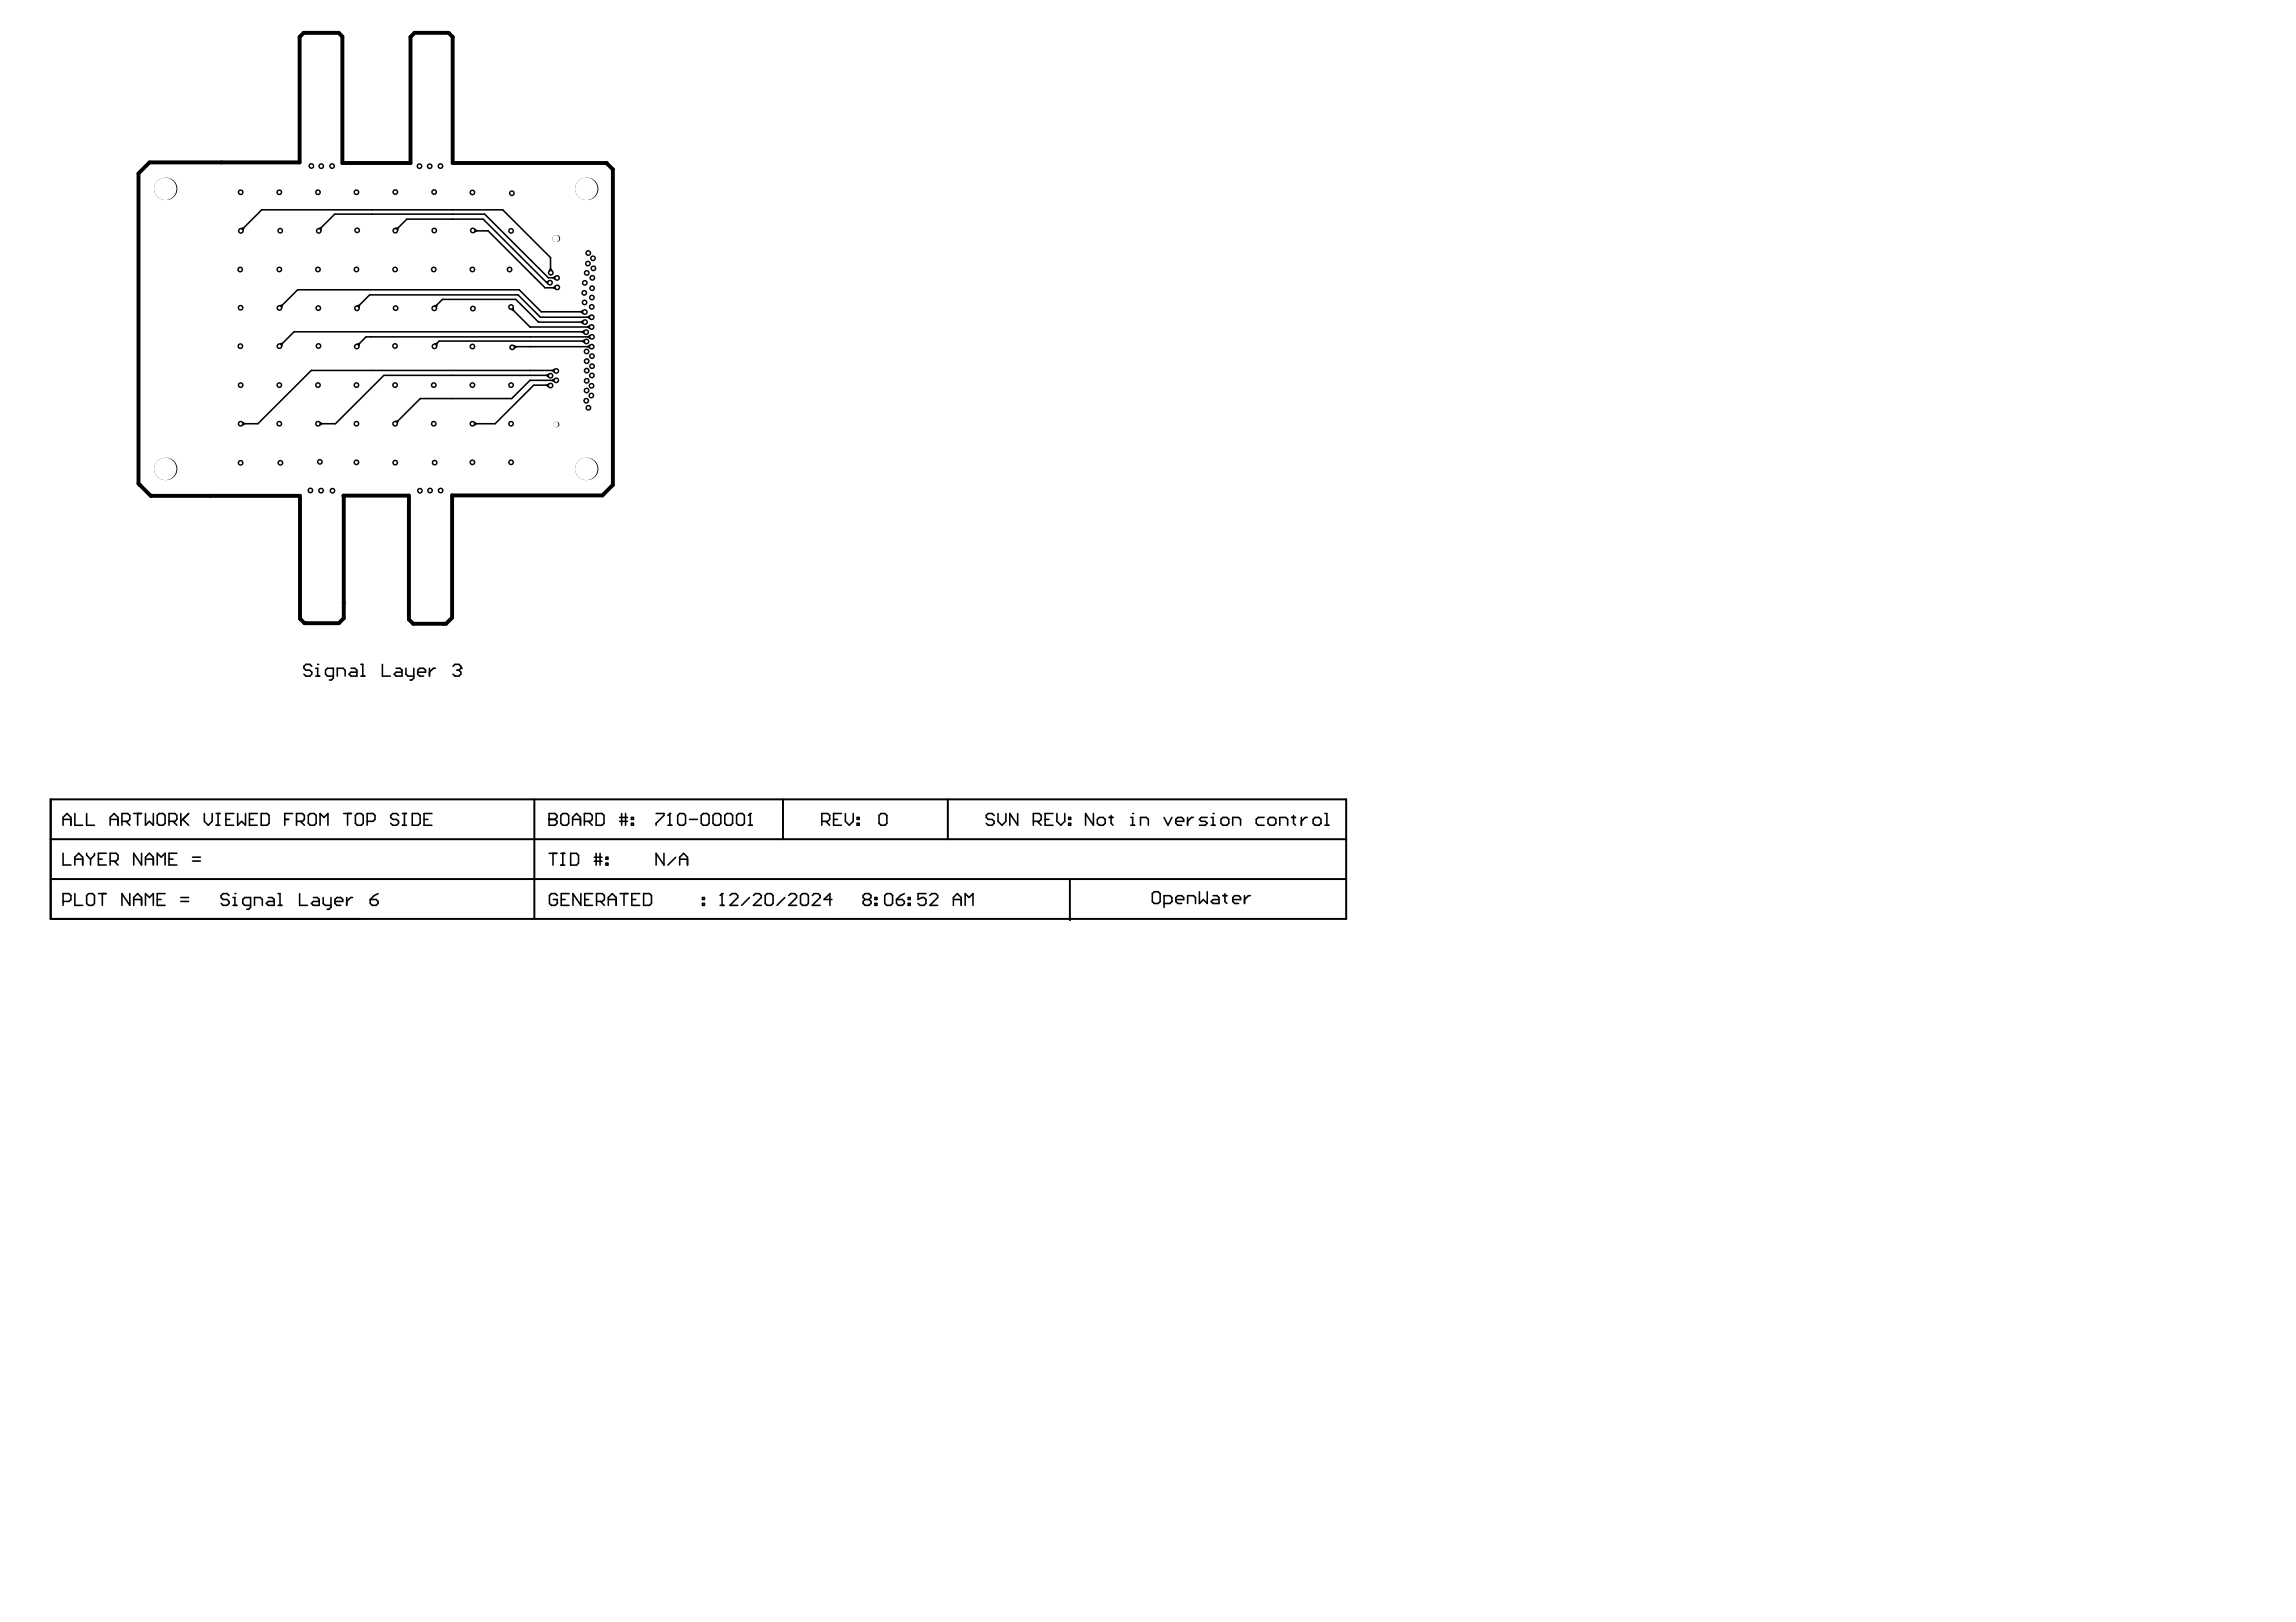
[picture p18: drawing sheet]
<svg xmlns="http://www.w3.org/2000/svg" width="297mm" height="210mm" viewBox="0 0 297 210" stroke-linecap="round" stroke-linejoin="round" font-family="sans-serif">
<path d="M17.9 22.4l1.4-1.4h19.5v-16.2l.5-.5h4.5l.5 .4v16.4h8.8v-16.3l.5-.6h4.4l.6 .6v16.3h19.9l.8 .8v40.9l-1.4 1.3h-19.4v15.8l-.8 .8h-4.2l-.6-.5v-16.1h-8.5l.1 15.9-.7 .6h-4.4l-.6-.5v-15.9h-19.3l-1.6-1.6zM78.5 21.1h.1M18.1 62.8h.1M44.5 78h.1" fill="none" stroke="#000" stroke-width=".51"/>
<path d="M6.5 108.6h167.7M6.5 113.8h167.6M6.6 103.4h167.6v15.5h-167.7zM69.1 103.4v15.5M101.3 103.4v5.2M122.6 103.4v5.2M138.4 113.9v5.2" fill="none" stroke="#000" stroke-width=".25"/>
<g fill="none" stroke="#000" stroke-width=".2">
<path d="M31.1 29.9l2.8-2.7h31.1l6.2 6.1v2.3M36.1 39.9l2.4-2.4h28.7l2.8 2.8h5.5M41.1 29.9l2.2-2.2h19.4l8.2 8.2 1.2 .1M46.1 39.9l1.7-1.7h19.2l2.9 2.9h6.7M51.1 29.9l1.5-1.5h9.9l8.2 8.2h.5M56.1 39.9l1.1-1.2h9.5l3 3h6M61.1 29.9h2l7.4 7.3h1.6M66.1 39.7v.2l2.5 2.4h7.9M71.2 49.8h-2.1l-5 5h-3M71.2 48.6h-21.5l-6.3 6.2h-2.3M72 49.2h-3.4l-2.4 2.4h-11.8l-3.3 3.2M72 48l-31.7-.1-6.9 6.9h-2.3"/>
<path d="M75.8 42.9h-37.8l-1.9 1.9M75.9 44.2l-19.1-.1-.7 .7M76.5 42.3h.1M76.6 44.9h-10.2l-.2 .2M76.6 43.6h-29.2l-1.3 1.2M76.6 43.6h.1M40.3 86.2l-.2-.2h-.5l-.3 .2v.3l.3 .2h.5l.2 .3v.2l-.2 .3h-.5l-.3-.3M40.8 87.5h.6M40.8 86.5h.3v1M41.1 86h.1M43.1 87.5h-.7l-.3-.3v-.5l.3-.2h.7v1.2l-.2 .3h-.3M43.6 87.5v-1h.8l.2 .2v.8"/>
<path d="M45.4 86.5h.5l.3 .2v.8h-.8l-.2-.3 .2-.2h.8M46.7 86h.2v1.5M46.7 87.5h.5M49.5 86v1.5h1M51.2 86.5h.6l.2 .2v.8h-.8l-.2-.3 .2-.2h.8M52.5 86.5v.7l.3 .3h.7M53.5 86.5v1.2l-.2 .3h-.3M54 87h1.1v-.3l-.3-.2h-.5l-.3 .2v.5l.3 .3h.5M55.6 86.5v1M56.3 86.5h-.2l-.5 .5M58.6 86.2l.3-.2h.5l.2 .2v.3M59.1 86.7h.3"/>
<path d="M59.4 86.7l.2 .3v.2l-.2 .3h-.5l-.3-.3M59.6 86.5h.1M59.6 86.5l-.2 .2M8.2 106h1M8.2 116.7h.7l.3-.3v-.5l-.3-.3h-.7v1.6M8.2 106.8v-1l.5-.5 .5 .5v1M8.2 110.4v1.5h1M9.7 105.3v1.5h1M9.7 115.6v1.6h1M9.7 111.9v-1l.5-.5 .5 .5v1M9.7 111.2h1M11.2 105.3v1.5h1"/>
<path d="M11.2 115.9l.3-.3h.5l.2 .3v1l-.2 .3h-.5l-.3-.3zM11.2 110.4v.3l.5 .5M11.7 111.2v.7M12.2 110.4v.3l-.5 .5M12.7 115.6h1M12.7 111.2h.5M13.2 115.6v1.6M13.7 110.4h-1v1.5h1M14.3 106h1M14.3 106.8v-1l.5-.5 .5 .5v1M14.3 111.4h.7l.3-.2v-.5l-.3-.3h-.7v1.5M14.8 111.4l.5 .5"/>
<path d="M15.8 106.3h.7l.3-.3v-.5l-.3-.2h-.7v1.5M16.3 106.3l.5 .5M16.8 115.6v1.6l-1-1.6v1.6M17.3 105.3h1M17.3 116.4h1M17.3 117.2v-1.1l.5-.5 .5 .5v1.1M17.8 105.3v1.5M18.3 110.4v1.5l-1-1.5v1.5M18.8 105.3v1.5l.5-.5 .5 .5v-1.5M18.8 111.9v-1l.5-.5 .5 .5v1M18.8 117.2v-1.6l.5 .5 .5-.5v1.6M18.8 111.2h1"/>
<path d="M20.3 105.5l.3-.2h.5l.3 .2v1l-.3 .3h-.5l-.3-.3zM20.3 116.4h.6M20.3 111.9v-1.5l.6 .5 .5-.5v1.5M21.4 115.6h-1.1v1.6h1.1M21.9 106.3h.7l.3-.3v-.5l-.3-.2h-.7v1.5M21.9 111.2h.5M22.4 106.3l.5 .5M22.9 110.4h-1v1.5h1M23.4 116.1h1M23.4 116.7h1M23.4 105.3v1.5M23.6 106l.8 .8"/>
<path d="M24.4 105.3l-1 1M24.9 111.4h1M24.9 110.9h1M26.4 105.3v1l.5 .5 .6-.5v-1M28 106.8h.5M28 105.3h.5M28.2 105.3v1.5M29.2 106h.5M29.6 115.9l-.2-.3h-.5l-.3 .3v.2l.3 .3h.5l.2 .3v.2l-.2 .3h-.5l-.3-.3M30.1 117.2h.5M30.1 116.1h.3v1.1M30.2 105.3h-1v1.5h1"/>
<path d="M30.4 115.6h.1M30.7 105.3v1.5l.6-.5 .5 .5v-1.5M32.3 106h.5M32.4 117.2h-.7l-.3-.3v-.5l.3-.3h.7v1.3l-.2 .3h-.3M32.9 117.2v-1.1h.8l.2 .3v.8M33.3 105.3h-1v1.5h1M33.8 105.3h.8l.2 .2v1l-.2 .3h-.8zM34.7 116.1h.5l.3 .3v.8h-.8l-.3-.3 .3-.2h.8M36 115.6h.2v1.6M36 117.2h.5M36.8 106h.5M37.9 105.3h-1.1v1.5"/>
<path d="M38.4 106.3h.7l.3-.3v-.5l-.3-.2h-.7v1.5M38.8 115.6v1.6h1M38.9 106.3l.5 .5M39.9 105.5l.2-.2h.5l.3 .2v1l-.3 .3h-.5l-.2-.3zM40.5 116.1h.5l.3 .3v.8h-.8l-.2-.3 .2-.2h.8M41.4 106.8v-1.5l.5 .5 .5-.5v1.5M41.8 116.1v.8l.3 .3h.7M42.8 116.1v1.3l-.2 .3h-.3M43.3 116.7h1v-.3l-.2-.3h-.5l-.3 .3v.5l.3 .3h.5M44.5 105.3h1M44.9 116.1v1.1M45 105.3v1.5"/>
<path d="M45.6 116.1h-.2l-.5 .6M46 105.5l.2-.2h.5l.3 .2v1l-.3 .3h-.5l-.2-.3zM47.5 106.3h.8l.2-.3v-.5l-.2-.2h-.8v1.5M47.9 116.4h.8l.2 .3v.2l-.2 .3h-.5l-.3-.3zM48.9 115.6l-.5 .3-.5 .5M51.6 105.5l-.3-.2h-.5l-.3 .2v.3l.3 .2h.5l.3 .3v.2l-.3 .3h-.5l-.3-.3M52.1 106.8h.5M52.1 105.3h.5M52.3 105.3v1.5M53.3 105.3h.8l.3 .2v1l-.3 .3h-.8zM54.9 106h.5M55.9 105.3h-1v1.5h1"/>
<path d="M71 106h.1M71 105.3h.8l.2 .2v.3l-.2 .2 .2 .3v.2l-.2 .3h-.8zM71 106h.8M71 110.4h1M71.5 110.4v1.6M72.1 115.9l-.3-.3h-.5l-.2 .3v1l.2 .3h.5l.3-.3v-.5h-.5M72.6 105.5l.2-.2h.5l.3 .2v1l-.3 .3h-.5l-.2-.3zM72.6 112h.5M72.6 110.4h.5M72.6 116.4h.5M72.8 110.4v1.6M73.6 115.6h-1v1.6h1"/>
<path d="M73.8 110.4h.8l.2 .3v1l-.2 .3h-.8zM74.1 106h1M74.1 106.8v-1l.5-.5 .5 .5v1M75.1 115.6v1.6l-1-1.6v1.6M75.6 106.3h.8l.2-.3v-.5l-.2-.2h-.8v1.5M75.7 116.4h.5M76.1 106.3l.5 .5M76.7 115.6h-1v1.6h1M76.9 110.9h1M76.9 111.4h1M77.1 105.3h.8l.2 .2v1l-.2 .3h-.8zM77.1 110.4v1.6"/>
<path d="M77.2 116.7h.7l.3-.3v-.5l-.3-.3h-.7v1.6M77.6 110.4v1.6M77.7 116.7l.5 .5M78.4 111.7h.2v.3h-.2zM78.4 110.9h.2v.3h-.2zM78.7 116.4h1M78.7 117.2v-1.1l.5-.5 .5 .5v1.1M80.2 105.8h1M80.2 106.3h1M80.2 115.6h1M80.4 105.3v1.5M80.7 115.6v1.6"/>
<path d="M80.9 105.3v1.5M81.7 106.5h.2v.3h-.2zM81.7 105.8h.2v.2h-.2zM81.7 116.4h.6M82.8 115.6h-1.1v1.6h1.1M83.3 115.6h.7l.3 .3v1l-.3 .3h-.7zM84.9 105.3h1v.2l-1 1v.3M85.9 110.4v1.6l-1-1.6v1.6M86.4 106.8h.5M86.7 105.3h.1M86.7 105.3v1.5M86.7 105.3l-.3 .2"/>
<path d="M87.4 110.9l-1 1.1M87.7 105.5l.2-.2h.5l.3 .2v1l-.3 .3h-.5l-.2-.3zM87.9 111.2h1M87.9 112v-1.1l.5-.5 .5 .5v1.1M89.2 106h1M90.7 105.5l.3-.2h.5l.2 .2v1l-.2 .3h-.5l-.3-.3zM90.9 116.1h.2v.3h-.2zM90.9 116.9h.2v.3h-.2zM92.2 105.5l.3-.2h.5l.3 .2v1l-.3 .3h-.5l-.3-.3zM93.2 117.2h.5M93.4 115.6h.1M93.4 115.6v1.6"/>
<path d="M93.4 115.6l-.2 .3M93.8 105.5l.2-.2h.5l.3 .2v1l-.3 .3h-.5l-.2-.3zM94.4 115.9l.3-.3h.5l.2 .3v.2l-1 1.1h1M95.3 105.5l.2-.2h.6l.2 .2v1l-.2 .3h-.6l-.2-.3zM96.8 106.8h.5M97 116.1l-1 1.1M97.1 105.3h.1M97.1 105.3v1.5M97.1 105.3l-.3 .2M97.5 115.9l.2-.3h.5l.3 .3v.2l-1 1.1h1M99 115.9l.3-.3h.5l.2 .3v1l-.2 .3h-.5l-.3-.3zM101.5 116.1l-1 1.1"/>
<path d="M102 115.9l.3-.3h.5l.3 .3v.2l-1.1 1.1h1.1M103.6 115.9l.2-.3h.5l.3 .3v1l-.3 .3h-.5l-.2-.3zM105.1 115.9l.2-.3h.5l.3 .3v.2l-1 1.1h1M106.3 106.3h.8l.2-.3v-.5l-.2-.2h-.8v1.5M106.8 106.3l.5 .5M107.6 116.4h-1l.8-.8v1.6M107.8 106h.6M108.9 105.3h-1.1v1.5h1.1M109.4 105.3v1l.5 .5 .5-.5v-1M110.9 106.5h.2v.3h-.2zM110.9 105.8h.2v.2h-.2zM111.9 116.4l-.2-.3v-.2l.2-.3h.5l.3 .3v.2l-.3 .3"/>
<path d="M111.9 116.4h.5M111.9 116.4l-.2 .3v.2l.2 .3h.5l.3-.3v-.2l-.3-.3M113.2 116.1h.2v.3h-.2zM113.2 116.9h.2v.3h-.2zM113.7 105.5l.3-.2h.5l.2 .2v1l-.2 .3h-.5l-.3-.3zM114.5 115.9l.2-.3h.5l.3 .3v1l-.3 .3h-.5l-.2-.3zM116 116.4h.7l.3 .3v.2l-.3 .3h-.5l-.2-.3zM117 115.6l-.5 .3-.5 .5M117.5 116.1h.3v.3h-.3zM117.5 116.9h.3v.3h-.3zM119.8 115.6h-1v.8l.5-.3h.2l.3 .3v.5l-.3 .3h-.5l-.2-.3M120.3 115.9l.2-.3h.6l.2 .3v.2l-1 1.1h1"/>
<path d="M123.3 116.4h1.1M123.3 117.2v-1.1l.5-.5 .6 .5v1.1M124.9 117.2v-1.6l.5 .5 .5-.5v1.6M128.6 105.5l-.2-.2h-.5l-.3 .2v.3l.3 .2h.5l.2 .3v.2l-.2 .3h-.5l-.3-.3M129.1 105.3v1l.5 .5 .5-.5v-1M131.7 105.3v1.5l-1.1-1.5v1.5M133.7 106.3h.8l.2-.3v-.5l-.2-.2h-.8v1.5M134.2 106.3l.5 .5M135.2 106h.5M136.2 105.3h-1v1.5h1M136.7 105.3v1l.5 .5 .5-.5v-1M138.3 106.5h.2v.3h-.2z"/>
<path d="M138.3 105.8h.2v.2h-.2zM141.5 105.3v1.5l-1.1-1.5v1.5M142 106l.2-.2h.5l.3 .2v.5l-.3 .3h-.5l-.2-.3zM143.5 105.8h.5M143.7 105.5v1l.3 .3M146.3 106.8h.5M146.3 105.8h.2v1M146.5 105.3h.1M147.6 106.8v-1h.7l.3 .2v.8M149.3 115.4h.5l.3 .3v1l-.3 .2h-.5l-.2-.2v-1zM150.6 105.8l.5 1 .5-1M150.6 116.9h.8l.2-.2v-.5l-.2-.3h-.8v1.5"/>
<path d="M152.1 106.3h1v-.3l-.2-.2h-.5l-.3 .2v.5l.3 .3h.5M152.1 116.4h1v-.2l-.2-.3h-.5l-.3 .3v.5l.3 .2h.5M153.6 105.8v1M153.6 116.9v-1h.8l.3 .3v.7M154.4 105.8h-.3l-.5 .5M155.2 115.4v1.5l.5-.5 .5 .5v-1.5M156.2 105.8h-.8l-.2 .2 .2 .3h.5l.3 .2-.3 .3h-.7M156.7 106.8h.5M156.7 105.8h.2v1M156.9 105.3h.1M156.9 115.9h.6l.2 .3v.7h-.8l-.2-.2 .2-.3h.8M158.2 105.8h.5l.3 .2v.5l-.3 .3h-.5l-.2-.3v-.5z"/>
<path d="M158.2 115.9h.5M158.5 115.7v1l.2 .2M159.5 106.8v-1h.7l.3 .2v.8M159.5 116.4h1v-.2l-.3-.3h-.5l-.2 .3v.5l.2 .2h.5M161 115.9v1M161.8 115.9h-.3l-.5 .5M163.5 105.8h-.7l-.3 .2v.5l.3 .3h.7M164 106l.3-.2h.5l.3 .2v.5l-.3 .3h-.5l-.3-.3zM165.6 106.8v-1h.7l.3 .2v.8M167.1 105.8h.5M167.3 105.5v1l.3 .3M168.4 105.8v1"/>
<path d="M169.1 105.8h-.2l-.5 .5M169.9 106l.2-.2h.5l.3 .2v.5l-.3 .3h-.5l-.2-.3zM171.4 106.8h.5M171.4 105.3h.3v1.5"/>
</g>
<g fill="#000">
<path d="M31.1 29.5l.4-.1 .1 .1-.1 .4zM36.1 39.5l.4-.1 .1 .1-.1 .4zM41.1 29.5l.4-.1 .2 .1-.1 .4zM46.1 39.5l.4-.1 .1 .1v.4zM51.1 29.5l.4-.1 .1 .1-.1 .4zM56.1 39.5l.4-.1 .1 .1v.4zM61.4 29.5l.4 .3-.1 .2-.3 .1zM70.7 36.4l.2-.1v.6l-.2-.2zM71.1 34.7h.2l.2 .4h-.6zM71.5 35.8l.3-.1v.6l-.3-.3zM71.5 37.1l.3-.2 .1 .6-.4-.2zM31.4 54.5l.3 .2v.2l-.3 .2z"/>
<path d="M36.1 44.4l.4-.1 .2 .2-.2 .4zM41.4 54.5l.3 .2v.2l-.3 .2zM46.1 44.5l.4-.2 .1 .2-.1 .4zM51.1 54.5l.4-.2 .1 .2-.1 .4zM56.1 44.5l.4-.2 .2 .1-.1 .4zM61.3 54.5l.4 .2v.2l-.4 .2zM66 40.1l.5-.4 .1 .5-.2 .1zM66.4 44.6l.4 .2 .1 .2-.4 .2zM70.6 49.7l.4-.1v.6l-.4-.3zM70.6 48.5l.4-.2v.6l-.4-.2zM71.4 49.1l.3-.2v.6l-.3-.2zM71.4 47.8l.4-.1-.1 .6-.3-.3z"/>
<path d="M75.1 40.2l.3-.1v.6l-.3-.3zM75.1 41.6l.4-.2v.6l-.4-.2zM75.3 42.8l.3-.1v.6l-.4-.3zM75.3 44l.4-.1-.1 .6-.3-.3zM75.9 42.2l.4-.2v.6l-.4-.2zM76 41l.3-.3v.7l-.3-.2zM76 44.8l.3-.2v.6l-.3-.2zM76 43.5l.4-.2v.6l-.4-.2z"/>
<circle cx="75.7" cy="41.7" r=".38"/>
</g>
<circle cx="75.7" cy="41.7" r=".19" fill="#fff"/>
<circle cx="75.7" cy="40.4" r=".38" fill="#000"/>
<circle cx="75.7" cy="40.4" r=".19" fill="#fff"/>
<circle cx="75.6" cy="39.1" r=".38" fill="#000"/>
<circle cx="75.6" cy="39.1" r=".19" fill="#fff"/>
<circle cx="75.6" cy="37.9" r=".38" fill="#000"/>
<circle cx="75.6" cy="37.9" r=".19" fill="#fff"/>
<circle cx="75.7" cy="36.6" r=".38" fill="#000"/>
<circle cx="75.7" cy="36.6" r=".19" fill="#fff"/>
<circle cx="71.2" cy="36.6" r=".38" fill="#000"/>
<circle cx="71.2" cy="36.6" r=".19" fill="#fff"/>
<circle cx="72.1" cy="36" r=".38" fill="#000"/>
<circle cx="72.1" cy="36" r=".19" fill="#fff"/>
<circle cx="72.1" cy="37.2" r=".38" fill="#000"/>
<circle cx="72.1" cy="37.2" r=".19" fill="#fff"/>
<circle cx="40.2" cy="63.5" r=".38" fill="#000"/>
<circle cx="40.2" cy="63.5" r=".19" fill="#fff"/>
<circle cx="57" cy="63.5" r=".38" fill="#000"/>
<circle cx="57" cy="63.5" r=".19" fill="#fff"/>
<circle cx="55.6" cy="63.5" r=".38" fill="#000"/>
<circle cx="55.6" cy="63.5" r=".19" fill="#fff"/>
<circle cx="54.3" cy="63.5" r=".38" fill="#000"/>
<circle cx="54.3" cy="63.5" r=".19" fill="#fff"/>
<circle cx="43" cy="63.5" r=".38" fill="#000"/>
<circle cx="43" cy="63.5" r=".19" fill="#fff"/>
<circle cx="41.5" cy="63.5" r=".38" fill="#000"/>
<circle cx="41.5" cy="63.5" r=".19" fill="#fff"/>
<circle cx="57" cy="21.5" r=".38" fill="#000"/>
<circle cx="57" cy="21.5" r=".19" fill="#fff"/>
<circle cx="55.6" cy="21.5" r=".38" fill="#000"/>
<circle cx="55.6" cy="21.5" r=".19" fill="#fff"/>
<circle cx="54.3" cy="21.5" r=".38" fill="#000"/>
<circle cx="54.3" cy="21.5" r=".19" fill="#fff"/>
<circle cx="43" cy="21.5" r=".38" fill="#000"/>
<circle cx="43" cy="21.5" r=".19" fill="#fff"/>
<circle cx="41.6" cy="21.5" r=".38" fill="#000"/>
<circle cx="41.6" cy="21.5" r=".19" fill="#fff"/>
<circle cx="40.3" cy="21.5" r=".38" fill="#000"/>
<circle cx="40.3" cy="21.5" r=".19" fill="#fff"/>
<circle cx="76.6" cy="36" r=".38" fill="#000"/>
<circle cx="76.6" cy="36" r=".19" fill="#fff"/>
<circle cx="72" cy="49.2" r=".38" fill="#000"/>
<circle cx="72" cy="49.2" r=".19" fill="#fff"/>
<circle cx="72" cy="48" r=".38" fill="#000"/>
<circle cx="72" cy="48" r=".19" fill="#fff"/>
<circle cx="75.8" cy="51.9" r=".38" fill="#000"/>
<circle cx="75.8" cy="51.9" r=".19" fill="#fff"/>
<circle cx="76.5" cy="51.2" r=".38" fill="#000"/>
<circle cx="76.5" cy="51.2" r=".19" fill="#fff"/>
<circle cx="76.5" cy="49.9" r=".38" fill="#000"/>
<circle cx="76.5" cy="49.9" r=".19" fill="#fff"/>
<circle cx="76.6" cy="48.6" r=".38" fill="#000"/>
<circle cx="76.6" cy="48.6" r=".19" fill="#fff"/>
<circle cx="76.6" cy="47.4" r=".38" fill="#000"/>
<circle cx="76.6" cy="47.4" r=".19" fill="#fff"/>
<circle cx="76.6" cy="46.1" r=".38" fill="#000"/>
<circle cx="76.6" cy="46.1" r=".19" fill="#fff"/>
<circle cx="76.6" cy="44.9" r=".38" fill="#000"/>
<circle cx="76.6" cy="44.9" r=".19" fill="#fff"/>
<circle cx="76.6" cy="43.6" r=".38" fill="#000"/>
<circle cx="76.6" cy="43.6" r=".19" fill="#fff"/>
<circle cx="76.5" cy="42.3" r=".38" fill="#000"/>
<circle cx="76.5" cy="42.3" r=".19" fill="#fff"/>
<circle cx="76.6" cy="41.1" r=".38" fill="#000"/>
<circle cx="76.6" cy="41.1" r=".19" fill="#fff"/>
<circle cx="76.6" cy="39.7" r=".38" fill="#000"/>
<circle cx="76.6" cy="39.7" r=".19" fill="#fff"/>
<circle cx="76.6" cy="37.3" r=".38" fill="#000"/>
<circle cx="76.6" cy="37.3" r=".19" fill="#fff"/>
<circle cx="76.6" cy="38.5" r=".38" fill="#000"/>
<circle cx="76.6" cy="38.5" r=".19" fill="#fff"/>
<circle cx="65.9" cy="34.9" r=".38" fill="#000"/>
<circle cx="65.9" cy="34.9" r=".19" fill="#fff"/>
<circle cx="61.1" cy="44.8" r=".38" fill="#000"/>
<circle cx="61.1" cy="44.8" r=".19" fill="#fff"/>
<circle cx="66.1" cy="39.7" r=".38" fill="#000"/>
<circle cx="66.1" cy="39.7" r=".19" fill="#fff"/>
<circle cx="31.1" cy="49.8" r=".38" fill="#000"/>
<circle cx="31.1" cy="49.8" r=".19" fill="#fff"/>
<circle cx="36.1" cy="49.8" r=".38" fill="#000"/>
<circle cx="36.1" cy="49.8" r=".19" fill="#fff"/>
<circle cx="41.1" cy="49.8" r=".38" fill="#000"/>
<circle cx="41.1" cy="49.8" r=".19" fill="#fff"/>
<circle cx="46.1" cy="49.8" r=".38" fill="#000"/>
<circle cx="46.1" cy="49.8" r=".19" fill="#fff"/>
<circle cx="51.1" cy="49.8" r=".38" fill="#000"/>
<circle cx="51.1" cy="49.8" r=".19" fill="#fff"/>
<circle cx="56.1" cy="49.8" r=".38" fill="#000"/>
<circle cx="56.1" cy="49.8" r=".19" fill="#fff"/>
<circle cx="61.1" cy="49.8" r=".38" fill="#000"/>
<circle cx="61.1" cy="49.8" r=".19" fill="#fff"/>
<circle cx="66.1" cy="49.8" r=".38" fill="#000"/>
<circle cx="66.1" cy="49.8" r=".19" fill="#fff"/>
<circle cx="31.1" cy="54.8" r=".38" fill="#000"/>
<circle cx="31.1" cy="54.8" r=".19" fill="#fff"/>
<circle cx="36.1" cy="54.8" r=".38" fill="#000"/>
<circle cx="36.1" cy="54.8" r=".19" fill="#fff"/>
<circle cx="41.1" cy="54.8" r=".38" fill="#000"/>
<circle cx="41.1" cy="54.8" r=".19" fill="#fff"/>
<circle cx="46.1" cy="54.8" r=".38" fill="#000"/>
<circle cx="46.1" cy="54.8" r=".19" fill="#fff"/>
<circle cx="51.1" cy="54.8" r=".38" fill="#000"/>
<circle cx="51.1" cy="54.8" r=".19" fill="#fff"/>
<circle cx="56.1" cy="54.8" r=".38" fill="#000"/>
<circle cx="56.1" cy="54.8" r=".19" fill="#fff"/>
<circle cx="66.1" cy="54.8" r=".38" fill="#000"/>
<circle cx="66.1" cy="54.8" r=".19" fill="#fff"/>
<circle cx="61.1" cy="54.8" r=".38" fill="#000"/>
<circle cx="61.1" cy="54.8" r=".19" fill="#fff"/>
<circle cx="71.2" cy="48.6" r=".38" fill="#000"/>
<circle cx="71.2" cy="48.6" r=".19" fill="#fff"/>
<circle cx="71.2" cy="49.9" r=".38" fill="#000"/>
<circle cx="71.2" cy="49.9" r=".19" fill="#fff"/>
<circle cx="76.1" cy="52.8" r=".38" fill="#000"/>
<circle cx="76.1" cy="52.8" r=".19" fill="#fff"/>
<circle cx="75.9" cy="50.5" r=".38" fill="#000"/>
<circle cx="75.9" cy="50.5" r=".19" fill="#fff"/>
<circle cx="75.9" cy="48" r=".38" fill="#000"/>
<circle cx="75.9" cy="48" r=".19" fill="#fff"/>
<circle cx="75.9" cy="49.3" r=".38" fill="#000"/>
<circle cx="75.9" cy="49.3" r=".19" fill="#fff"/>
<circle cx="75.9" cy="45.5" r=".38" fill="#000"/>
<circle cx="75.9" cy="45.5" r=".19" fill="#fff"/>
<circle cx="75.9" cy="46.7" r=".38" fill="#000"/>
<circle cx="75.9" cy="46.7" r=".19" fill="#fff"/>
<circle cx="66.1" cy="59.8" r=".38" fill="#000"/>
<circle cx="66.1" cy="59.8" r=".19" fill="#fff"/>
<circle cx="61.1" cy="59.8" r=".38" fill="#000"/>
<circle cx="61.1" cy="59.8" r=".19" fill="#fff"/>
<circle cx="46.1" cy="59.8" r=".38" fill="#000"/>
<circle cx="46.1" cy="59.8" r=".19" fill="#fff"/>
<circle cx="31.1" cy="59.9" r=".38" fill="#000"/>
<circle cx="31.1" cy="59.9" r=".19" fill="#fff"/>
<circle cx="41.4" cy="59.8" r=".38" fill="#000"/>
<circle cx="41.4" cy="59.8" r=".19" fill="#fff"/>
<circle cx="36.3" cy="59.9" r=".38" fill="#000"/>
<circle cx="36.3" cy="59.9" r=".19" fill="#fff"/>
<circle cx="51.1" cy="59.9" r=".38" fill="#000"/>
<circle cx="51.1" cy="59.9" r=".19" fill="#fff"/>
<circle cx="56.2" cy="59.9" r=".38" fill="#000"/>
<circle cx="56.2" cy="59.9" r=".19" fill="#fff"/>
<circle cx="36.2" cy="44.8" r=".38" fill="#000"/>
<circle cx="36.2" cy="44.8" r=".19" fill="#fff"/>
<circle cx="46.2" cy="44.8" r=".38" fill="#000"/>
<circle cx="46.2" cy="44.8" r=".19" fill="#fff"/>
<circle cx="56.2" cy="44.8" r=".38" fill="#000"/>
<circle cx="56.2" cy="44.8" r=".19" fill="#fff"/>
<circle cx="66.3" cy="45" r=".38" fill="#000"/>
<circle cx="66.3" cy="45" r=".19" fill="#fff"/>
<circle cx="51.1" cy="44.8" r=".38" fill="#000"/>
<circle cx="51.1" cy="44.8" r=".19" fill="#fff"/>
<circle cx="41.2" cy="44.8" r=".38" fill="#000"/>
<circle cx="41.2" cy="44.8" r=".19" fill="#fff"/>
<circle cx="31.1" cy="44.8" r=".38" fill="#000"/>
<circle cx="31.1" cy="44.8" r=".19" fill="#fff"/>
<circle cx="75.9" cy="44.2" r=".38" fill="#000"/>
<circle cx="75.9" cy="44.2" r=".19" fill="#fff"/>
<circle cx="75.8" cy="43" r=".38" fill="#000"/>
<circle cx="75.8" cy="43" r=".19" fill="#fff"/>
<circle cx="56.2" cy="39.9" r=".38" fill="#000"/>
<circle cx="56.2" cy="39.9" r=".19" fill="#fff"/>
<circle cx="46.2" cy="39.9" r=".38" fill="#000"/>
<circle cx="46.2" cy="39.9" r=".19" fill="#fff"/>
<circle cx="36.2" cy="39.9" r=".38" fill="#000"/>
<circle cx="36.2" cy="39.9" r=".19" fill="#fff"/>
<circle cx="61.2" cy="39.9" r=".38" fill="#000"/>
<circle cx="61.2" cy="39.9" r=".19" fill="#fff"/>
<circle cx="51.2" cy="39.9" r=".38" fill="#000"/>
<circle cx="51.2" cy="39.9" r=".19" fill="#fff"/>
<circle cx="41.2" cy="39.9" r=".38" fill="#000"/>
<circle cx="41.2" cy="39.9" r=".19" fill="#fff"/>
<circle cx="31.1" cy="39.8" r=".38" fill="#000"/>
<circle cx="31.1" cy="39.8" r=".19" fill="#fff"/>
<circle cx="56.1" cy="34.9" r=".38" fill="#000"/>
<circle cx="56.1" cy="34.9" r=".19" fill="#fff"/>
<circle cx="46.1" cy="34.9" r=".38" fill="#000"/>
<circle cx="46.1" cy="34.9" r=".19" fill="#fff"/>
<circle cx="41.1" cy="34.9" r=".38" fill="#000"/>
<circle cx="41.1" cy="34.9" r=".19" fill="#fff"/>
<circle cx="36.1" cy="34.9" r=".38" fill="#000"/>
<circle cx="36.1" cy="34.9" r=".19" fill="#fff"/>
<circle cx="61.1" cy="34.9" r=".38" fill="#000"/>
<circle cx="61.1" cy="34.9" r=".19" fill="#fff"/>
<circle cx="51.1" cy="34.9" r=".38" fill="#000"/>
<circle cx="51.1" cy="34.9" r=".19" fill="#fff"/>
<circle cx="31.1" cy="34.9" r=".38" fill="#000"/>
<circle cx="31.1" cy="34.9" r=".19" fill="#fff"/>
<circle cx="36.3" cy="29.9" r=".38" fill="#000"/>
<circle cx="36.3" cy="29.9" r=".19" fill="#fff"/>
<circle cx="56.2" cy="29.8" r=".38" fill="#000"/>
<circle cx="56.2" cy="29.8" r=".19" fill="#fff"/>
<circle cx="46.2" cy="29.8" r=".38" fill="#000"/>
<circle cx="46.2" cy="29.8" r=".19" fill="#fff"/>
<circle cx="66.1" cy="29.9" r=".38" fill="#000"/>
<circle cx="66.1" cy="29.9" r=".19" fill="#fff"/>
<circle cx="75.9" cy="35.3" r=".38" fill="#000"/>
<circle cx="75.9" cy="35.3" r=".19" fill="#fff"/>
<circle cx="71.3" cy="35.3" r=".38" fill="#000"/>
<circle cx="71.3" cy="35.3" r=".19" fill="#fff"/>
<circle cx="31.2" cy="29.9" r=".38" fill="#000"/>
<circle cx="31.2" cy="29.9" r=".19" fill="#fff"/>
<circle cx="41.2" cy="29.9" r=".38" fill="#000"/>
<circle cx="41.2" cy="29.9" r=".19" fill="#fff"/>
<circle cx="51.1" cy="29.9" r=".38" fill="#000"/>
<circle cx="51.1" cy="29.9" r=".19" fill="#fff"/>
<circle cx="61.2" cy="29.8" r=".38" fill="#000"/>
<circle cx="61.2" cy="29.8" r=".19" fill="#fff"/>
<circle cx="66.2" cy="25" r=".38" fill="#000"/>
<circle cx="66.2" cy="25" r=".19" fill="#fff"/>
<circle cx="41.1" cy="24.9" r=".38" fill="#000"/>
<circle cx="41.1" cy="24.9" r=".19" fill="#fff"/>
<circle cx="36.1" cy="24.9" r=".38" fill="#000"/>
<circle cx="36.1" cy="24.9" r=".19" fill="#fff"/>
<circle cx="46.1" cy="24.9" r=".38" fill="#000"/>
<circle cx="46.1" cy="24.9" r=".19" fill="#fff"/>
<circle cx="31.1" cy="24.9" r=".38" fill="#000"/>
<circle cx="31.1" cy="24.9" r=".19" fill="#fff"/>
<circle cx="61.1" cy="24.9" r=".38" fill="#000"/>
<circle cx="61.1" cy="24.9" r=".19" fill="#fff"/>
<circle cx="51.1" cy="24.9" r=".38" fill="#000"/>
<circle cx="51.1" cy="24.9" r=".19" fill="#fff"/>
<circle cx="56.2" cy="24.9" r=".38" fill="#000"/>
<circle cx="56.2" cy="24.9" r=".19" fill="#fff"/>
<circle cx="76.1" cy="32.7" r=".38" fill="#000"/>
<circle cx="76.1" cy="32.7" r=".19" fill="#fff"/>
<circle cx="76.7" cy="33.4" r=".38" fill="#000"/>
<circle cx="76.7" cy="33.4" r=".19" fill="#fff"/>
<circle cx="76.1" cy="34.1" r=".38" fill="#000"/>
<circle cx="76.1" cy="34.1" r=".19" fill="#fff"/>
<circle cx="76.8" cy="34.7" r=".38" fill="#000"/>
<circle cx="76.8" cy="34.7" r=".19" fill="#fff"/>
<circle cx="21.4" cy="60.7" r="1.45" fill="#000"/>
<circle cx="21.4" cy="60.7" r="1.45" fill="#fff"/>
<circle cx="75.8" cy="60.7" r="1.45" fill="#000"/>
<circle cx="75.8" cy="60.7" r="1.45" fill="#fff"/>
<circle cx="71.9" cy="54.9" r=".35" fill="#000"/>
<circle cx="71.9" cy="54.9" r=".35" fill="#fff"/>
<circle cx="21.4" cy="24.4" r="1.45" fill="#000"/>
<circle cx="21.4" cy="24.4" r="1.45" fill="#fff"/>
<circle cx="75.8" cy="24.4" r="1.45" fill="#000"/>
<circle cx="75.8" cy="24.4" r="1.45" fill="#fff"/>
<circle cx="71.9" cy="30.9" r=".45" fill="#000"/>
<circle cx="71.9" cy="30.9" r=".45" fill="#fff"/>
</svg>
